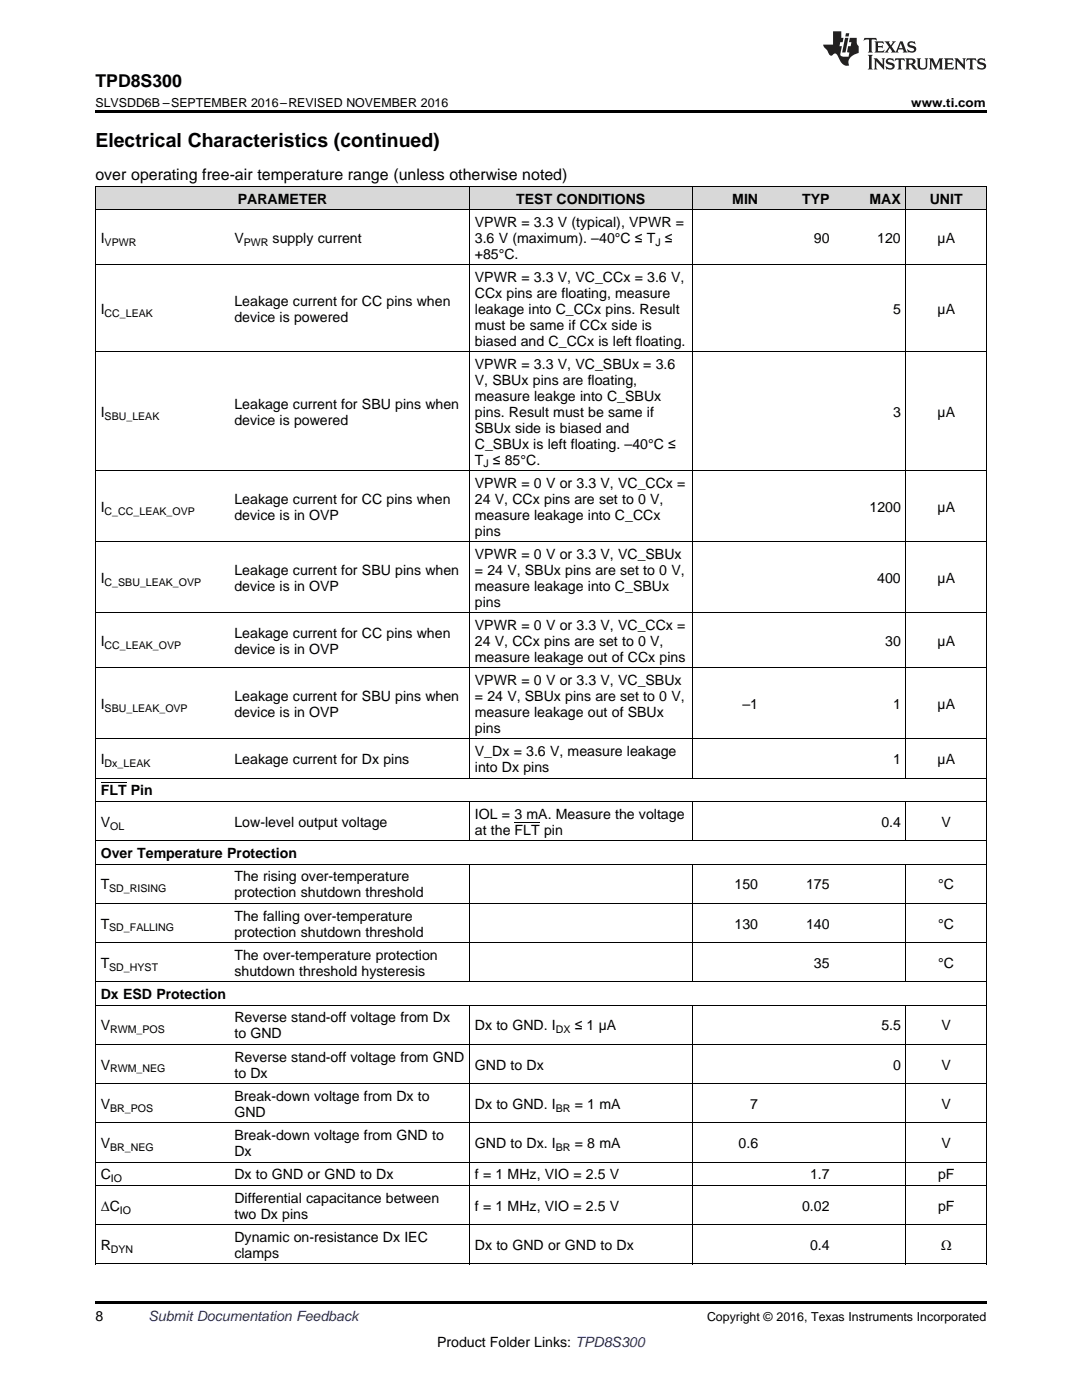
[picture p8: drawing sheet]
<svg xmlns="http://www.w3.org/2000/svg" width="216mm" height="279mm" viewBox="0 0 216 279" stroke-linecap="round" stroke-linejoin="round" font-family="sans-serif">
<defs><g id="words">
<text font-size="3.9" x="19" y="29.3">Electrical Characteristics (continued)</text>
<text font-size="3.5" x="19" y="17.3">TPD8S300</text>
<text font-size="3.2" x="19" y="36">over operating free-air temperature range (unless otherwise noted)</text>
<g font-size="2.8">
<text x="47.4" y="40.6">PARAMETER</text>
<text x="103" y="40.6">TEST CONDITIONS</text>
<text x="146.1" y="40.6">MIN</text>
<text x="160.1" y="40.6">TYP</text>
<text x="173.5" y="40.6">MAX</text>
<text x="185.5" y="40.6">UNIT</text>
<text x="94.8" y="45.3">VPWR = 3.3 V (typical), VPWR =</text>
<text x="20.1" y="48.5">I</text>
<text x="46.8" y="48.5">V</text>
<text x="54.4" y="48.5">supply current</text>
<text x="94.8" y="48.5">3.6 V (maximum). –40°C ≤ T ≤</text>
<text x="94.8" y="51.6">+85°C.</text>
<text x="162.4" y="48.5">90</text>
<text x="175" y="48.5">120</text>
<text x="187.1" y="48.5">µA</text>
<text x="94.8" y="56.3">VPWR = 3.3 V, VC_CCx = 3.6 V,</text>
<text x="94.8" y="59.5">CCx pins are floating, measure</text>
<text x="20.1" y="62.7">I</text>
<text x="46.8" y="61.1">Leakage current for CC pins when</text>
<text x="46.8" y="64.2">device is powered</text>
<text x="94.8" y="62.7">leakage into C_CCx pins. Result</text>
<text x="94.8" y="65.8">must be same if CCx side is</text>
<text x="178.2" y="62.7">5</text>
<text x="187.1" y="62.7">µA</text>
<text x="94.8" y="69">biased and C_CCx is left floating.</text>
<text x="94.8" y="73.7">VPWR = 3.3 V, VC_SBUx = 3.6</text>
<text x="94.8" y="76.8">V, SBUx pins are floating,</text>
<text x="20.1" y="83.2">I</text>
<text x="46.8" y="81.6">Leakage current for SBU pins when</text>
<text x="94.8" y="80">measure leakge into C_SBUx</text>
<text x="94.8" y="83.2">pins. Result must be same if</text>
<text x="178.2" y="83.2">3</text>
<text x="187.1" y="83.2">µA</text>
<text x="46.8" y="84.8">device is powered</text>
<text x="94.8" y="86.4">SBUx side is biased and</text>
<text x="94.8" y="89.5">C_SBUx is left floating. –40°C ≤</text>
<text x="94.8" y="92.7">T ≤ 85°C.</text>
<text x="46.8" y="100.5">Leakage current for CC pins when</text>
<text x="94.8" y="97.4">VPWR = 0 V or 3.3 V, VC_CCx =</text>
<text x="94.8" y="100.5">24 V, CCx pins are set to 0 V,</text>
<text x="20.1" y="102.1">I</text>
<text x="46.8" y="103.7">device is in OVP</text>
<text x="94.8" y="103.7">measure leakage into C_CCx</text>
<text x="94.8" y="106.9">pins</text>
<text x="173.5" y="102.1">1200</text>
<text x="187.1" y="102.1">µA</text>
<text x="94.8" y="111.5">VPWR = 0 V or 3.3 V, VC_SBUx</text>
<text x="20.1" y="116.3">I</text>
<text x="46.8" y="114.7">Leakage current for SBU pins when</text>
<text x="46.8" y="117.9">device is in OVP</text>
<text x="94.8" y="114.7">= 24 V, SBUx pins are set to 0 V,</text>
<text x="94.8" y="117.9">measure leakage into C_SBUx</text>
<text x="175" y="116.3">400</text>
<text x="187.1" y="116.3">µA</text>
<text x="94.8" y="121.1">pins</text>
<text x="94.8" y="125.7">VPWR = 0 V or 3.3 V, VC_CCx =</text>
<text x="20.1" y="128.9">I</text>
<text x="46.8" y="127.3">Leakage current for CC pins when</text>
<text x="46.8" y="130.5">device is in OVP</text>
<text x="94.8" y="128.9">24 V, CCx pins are set to 0 V,</text>
<text x="176.6" y="128.9">30</text>
<text x="187.1" y="128.9">µA</text>
<text x="94.8" y="132.1">measure leakage out of CCx pins</text>
<text x="94.8" y="136.7">VPWR = 0 V or 3.3 V, VC_SBUx</text>
<text x="20.1" y="141.5">I</text>
<text x="46.8" y="139.9">Leakage current for SBU pins when</text>
<text x="46.8" y="143.1">device is in OVP</text>
<text x="94.8" y="139.9">= 24 V, SBUx pins are set to 0 V,</text>
<text x="94.8" y="143.1">measure leakage out of SBUx</text>
<text x="148.2" y="141.5">–1</text>
<text x="178.2" y="141.5">1</text>
<text x="187.1" y="141.5">µA</text>
<text x="94.8" y="146.3">pins</text>
<text x="20.1" y="152.5">I</text>
<text x="46.8" y="152.5">Leakage current for Dx pins</text>
<text x="94.8" y="150.9">V_Dx = 3.6 V, measure leakage</text>
<text x="94.8" y="154.1">into Dx pins</text>
<text x="178.2" y="152.5">1</text>
<text x="187.1" y="152.5">µA</text>
<text x="20.1" y="158.8">FLT Pin</text>
<text x="20.1" y="165">V</text>
<text x="46.8" y="165">Low-level output voltage</text>
<text x="94.8" y="163.4">IOL = 3 mA. Measure the voltage</text>
<text x="94.8" y="166.6">at the FLT pin</text>
<text x="175.9" y="165">0.4</text>
<text x="187.9" y="165">V</text>
<text x="20.1" y="171.2">Over Temperature Protection</text>
<text x="20.1" y="177.5">T</text>
<text x="46.8" y="175.9">The rising over-temperature</text>
<text x="46.8" y="179.1">protection shutdown threshold</text>
<text x="146.6" y="177.5">150</text>
<text x="160.8" y="177.5">175</text>
<text x="187.2" y="177.5">°C</text>
<text x="20.1" y="185.3">T</text>
<text x="46.8" y="183.7">The falling over-temperature</text>
<text x="146.6" y="185.3">130</text>
<text x="160.8" y="185.3">140</text>
<text x="187.2" y="185.3">°C</text>
<text x="46.8" y="186.9">protection shutdown threshold</text>
<text x="46.8" y="191.6">The over-temperature protection</text>
<text x="20.1" y="193.1">T</text>
<text x="46.8" y="194.7">shutdown threshold hysteresis</text>
<text x="162.4" y="193.1">35</text>
<text x="187.2" y="193.1">°C</text>
<text x="20.1" y="199.4">Dx ESD Protection</text>
<text x="20.1" y="205.6">V</text>
<text x="46.8" y="204">Reverse stand-off voltage from Dx</text>
<text x="46.8" y="207.2">to GND</text>
<text x="94.8" y="205.6">Dx to GND. I</text>
<text x="114.7" y="205.6">≤ 1 µA</text>
<text x="175.9" y="205.6">5.5</text>
<text x="187.9" y="205.6">V</text>
<text x="20.1" y="213.5">V</text>
<text x="46.8" y="211.9">Reverse stand-off voltage from GND</text>
<text x="46.8" y="215.1">to Dx</text>
<text x="94.8" y="213.5">GND to Dx</text>
<text x="178.2" y="213.5">0</text>
<text x="187.9" y="213.5">V</text>
<text x="20.1" y="221.3">V</text>
<text x="46.8" y="219.7">Break-down voltage from Dx to</text>
<text x="94.8" y="221.3">Dx to GND. I</text>
<text x="114.7" y="221.3">= 1 mA</text>
<text x="149.7" y="221.3">7</text>
<text x="187.9" y="221.3">V</text>
<text x="46.8" y="222.9">GND</text>
<text x="46.8" y="227.5">Break-down voltage from GND to</text>
<text x="20.1" y="229.1">V</text>
<text x="46.8" y="230.7">Dx</text>
<text x="94.8" y="229.1">GND to Dx. I</text>
<text x="114.7" y="229.1">= 8 mA</text>
<text x="147.4" y="229.1">0.6</text>
<text x="187.9" y="229.1">V</text>
<text x="20.1" y="235.4">C</text>
<text x="46.8" y="235.4">Dx to GND or GND to Dx</text>
<text x="94.8" y="235.4">f = 1 MHz, VIO = 2.5 V</text>
<text x="161.6" y="235.4">1.7</text>
<text x="187.2" y="235.4">pF</text>
<text x="20.1" y="241.6">ΔC</text>
<text x="46.8" y="240">Differential capacitance between</text>
<text x="46.8" y="243.2">two Dx pins</text>
<text x="94.8" y="241.6">f = 1 MHz, VIO = 2.5 V</text>
<text x="160.1" y="241.6">0.02</text>
<text x="187.2" y="241.6">pF</text>
<text x="20.1" y="249.4">R</text>
<text x="46.8" y="247.9">Dynamic on-resistance Dx IEC</text>
<text x="46.8" y="251">clamps</text>
<text x="94.8" y="249.4">Dx to GND or GND to Dx</text>
<text x="161.6" y="249.4">0.4</text>
<text x="187.8" y="249.4">Ω</text>
<text x="19" y="263.6">8</text>
<text x="87.2" y="268.9">Product Folder Links: TPD8S300</text>
</g>
<text font-size="2.8" fill="#0000c8" x="29.6" y="263.6">Submit Documentation Feedback</text>
<g font-size="2.5">
<text x="19" y="21.4">SLVSDD6B –SEPTEMBER 2016–REVISED NOVEMBER 2016</text>
<text x="181.8" y="21.4">www.ti.com</text>
<text x="141.1" y="263.6">Copyright © 2016, Texas Instruments Incorporated</text>
</g>
<g font-size="2.1">
<text x="20.9" y="49">VPWR</text>
<text x="48.6" y="49">PWR</text>
<text x="130.8" y="49">J</text>
<text x="20.9" y="63.2">CC_LEAK</text>
<text x="20.9" y="83.7">SBU_LEAK</text>
<text x="96.4" y="93.3">J</text>
<text x="20.9" y="102.7">C_CC_LEAK_OVP</text>
<text x="20.9" y="116.9">C_SBU_LEAK_OVP</text>
<text x="20.9" y="129.5">CC_LEAK_OVP</text>
<text x="20.9" y="142.1">SBU_LEAK_OVP</text>
<text x="20.9" y="153.1">Dx_LEAK</text>
<text x="22" y="165.6">OL</text>
<text x="21.8" y="178">SD_RISING</text>
<text x="21.8" y="185.9">SD_FALLING</text>
<text x="21.8" y="193.7">SD_HYST</text>
<text x="22" y="206.2">RWM_POS</text>
<text x="110.9" y="206.2">DX</text>
<text x="22" y="214">RWM_NEG</text>
<text x="22" y="221.9">BR_POS</text>
<text x="110.9" y="221.9">BR</text>
<text x="22" y="229.7">BR_NEG</text>
<text x="110.9" y="229.7">BR</text>
<text x="22.1" y="235.9">IO</text>
<text x="23.9" y="242.2">IO</text>
<text x="22.1" y="250">DYN</text>
</g>
</g></defs>
<g fill="#d8d8d8">
<path d="M19 37.3h26.7v4.6h-26.7z"/>
<path d="M45.7 37.3h48v4.6h-48z"/>
<path d="M93.7 37.3h44.4v4.6h-44.4z"/>
<path d="M138.1 37.3h14.3v4.6h-14.3z"/>
<path d="M152.4 37.3h14.2v4.6h-14.2z"/>
<path d="M166.6 37.3h14.2v4.6h-14.2z"/>
<path d="M180.8 37.3h16v4.6h-16z"/>
</g>
<path d="M19 22h177.8v.5h-177.8zM19 259.7h177.8v.5h-177.8z" fill="#000"/>
<g fill="none" stroke="#000" stroke-width=".2">
<path d="M19 37.2h177.8v215.1M19.1 37.2v215.1M93.6 37.2v118.2M138.1 37.2v118.2M180.8 37.2v118.2M19 52.9h177.8M19 41.9h177.8M19 70.2h177.8M19 93.9h177.8M19 108.1h177.8M19 133.3h177.8M19 122.3h177.8"/>
<path d="M19 160h177.8M19 155.3h177.8M19 147.5h177.8M19 172.5h177.8M19 167.8h177.8M93.6 160v7.9M93.6 172.5v23.5M138.1 160v7.9M138.1 172.5v23.5M180.8 160v7.9M180.8 172.5v23.5M19 196h177.8"/>
<path d="M19 188.1h177.8M19 180.3h177.8M19 216.3h177.8M19 208.4h177.8M19 200.6h177.8M93.6 200.7v51.6M138.1 200.7v51.6M180.8 200.7v51.6M19 236.6h177.8M19 231.9h177.8M19 224.1h177.8M19 252.3h177.8"/>
<path d="M19 244.4h177.8"/>
</g>
<g fill="#231f20">
<path d="M172.5 7.6l-.1 .5 .4-.2h.6v.1v2.1l-.2 .4h.9l-.2-.4v-2.1l.1-.1h.5l.5 .2-.2-.5zM174.5 8.3l.2 .3v1.5l-.2 .4h1.8l.2-.6a1.04 1.04 0 0 1-1.3 .2v-.7h.6l.3 .2v-.6l-.3 .2h-.6v-.6l.8-.1 .4 .3-.2-.5zM176.5 8.3l.9 1.1-.9 1.1h.8l-.2-.2 .4-.7 .5 .7-.2 .2h1.5l-.2-.2 .2-.4h.9l.1 .4-.2 .2h1l-.3-.3-.7-1.9h-.5l-.9 2-.8-1 .9-1h-.8l.1 .3-.4 .5-.3-.6 .1-.2zM179.7 8.6l.4 1h-.7zM181.3 8.4a.63 .63 0 0 0-.2 .7 .63 .63 0 0 0 .6 .4l.6 .2 .1 .2a.75 .75 0 0 1-.7 .4 .75 .75 0 0 1-.6-.5l.1 .7 .1-.1a1.11 1.11 0 0 0 1.5-.6 1.13 1.13 0 0 0-1.2-.8l-.1-.4a1.04 1.04 0 0 1 1.2 .2l-.2-.5-.2 .1-.4-.2zM173.2 10.9l.2 .4v2.2l-.2 .4h1l-.3-.4v-2.2l.3-.4zM174.3 11.6l.3 .4v1.5l-.3 .4h.8l-.2-.4v-1.3l1.5 1.7v-1.9l.2-.4h-.7l.2 .4v.9l-1.1-1.3zM177 11.8a.62 .62 0 0 0-.2 .7 .62 .62 0 0 0 .6 .4l.6 .1 .1 .3a.76 .76 0 0 1-.7 .3 .76 .76 0 0 1-.7-.4l.2 .7 .1-.1a1.11 1.11 0 0 0 1.5-.6 1.13 1.13 0 0 0-1.2-.8l-.1-.4a1.04 1.04 0 0 1 1.2 .2l-.2-.6-.2 .1-.5-.1zM178.7 11.6l-.2 .6a.61 .61 0 0 1 .8-.3v1.6l-.2 .4h.9l-.2-.4v-1.6a.63 .63 0 0 1 .7 .3l-.1-.6zM180.6 11.6l.3 .4v1.5l-.3 .4h1l-.2-.2-.1-.8 .6 .2a.76 .76 0 0 0 1.2 .7l-1-1a.58 .58 0 0 0 .6-.5 .58 .58 0 0 0-.5-.6zM181.4 11.9h.1a.45 .45 0 0 1 .5 .1 .45 .45 0 0 1 .1 .5l-.8 .2zM182.9 11.6l.2 .2a2.17 2.17 0 0 0 .3 1.9 .99 .99 0 0 0 1.6-.6v-1.1l.2-.4h-.7l.2 .2a1.92 1.92 0 0 1-.2 1.8 .6 .6 0 0 1-.9-.5v-1.1l.2-.4zM185.4 11.6l.2 .4v1.5l-.2 .4h.7l-.2-.4v-1.4l.8 1.8 .8-1.8v1.4l-.2 .4h.9l-.2-.4v-1.5l.2-.4h-.8l-.6 1.5-.6-1.5zM188.4 11.6l.2 .4v1.5l-.2 .4h1.8l.1-.6a1.04 1.04 0 0 1-1.2 .1v-.6h.5l.4 .2v-.6l-.4 .2h-.5v-.7h.8l.3 .3-.1-.6zM190.5 11.6l.2 .4v1.5l-.2 .4h.7l-.2-.4v-1.3l1.5 1.7v-1.9l.2-.4h-.7l.2 .4v.9l-1.1-1.3zM192.9 11.6l-.1 .6a.61 .61 0 0 1 .7-.3l.1 1.6-.3 .4h1l-.3-.4 .1-1.6a.63 .63 0 0 1 .7 .3l-.1-.6zM195.2 11.8a.62 .62 0 0 0-.2 .7 .62 .62 0 0 0 .6 .4l.6 .1 .1 .3a.76 .76 0 0 1-.7 .3 .76 .76 0 0 1-.6-.4l.1 .7 .1-.1a1.11 1.11 0 0 0 1.6-.6 1.13 1.13 0 0 0-1.3-.8l-.1-.4a1.04 1.04 0 0 1 1.2 .2l-.1-.6-.2 .1-.5-.1z"/>
<path d="M166.2 6.3v2.6h-1.9v.4l.8 .9a.91 .91 0 0 0 1 .8 .56 .56 0 0 1 .5-.3 .56 .56 0 0 1 .5 .3l.4 .8a1.53 1.53 0 0 0 1.9 1.2 1.54 1.54 0 0 1 1-2.1l.9-.3v-1.4a1.52 1.52 0 0 1-.4-1.6h-1.3l-.2 .8h.5l-.2 .8h-.5l-.1 1v.2l.4 .1-.2 .8a1.93 1.93 0 0 1-1.6-.3l.3-1.8h-.5l.2-.8h.4l.2-.8h-.4v-1.3zM168.6 7.6l-.6 2.9h.7l.6-2.9zM168.8 6.6l-.1 .7h.6l.2-.7z"/>
</g>
<path d="M20.1 156.3h5.2M102.7 164.1h5" fill="none" stroke="#000" stroke-width=".2"/>
<use href="#words"/>
</svg>
